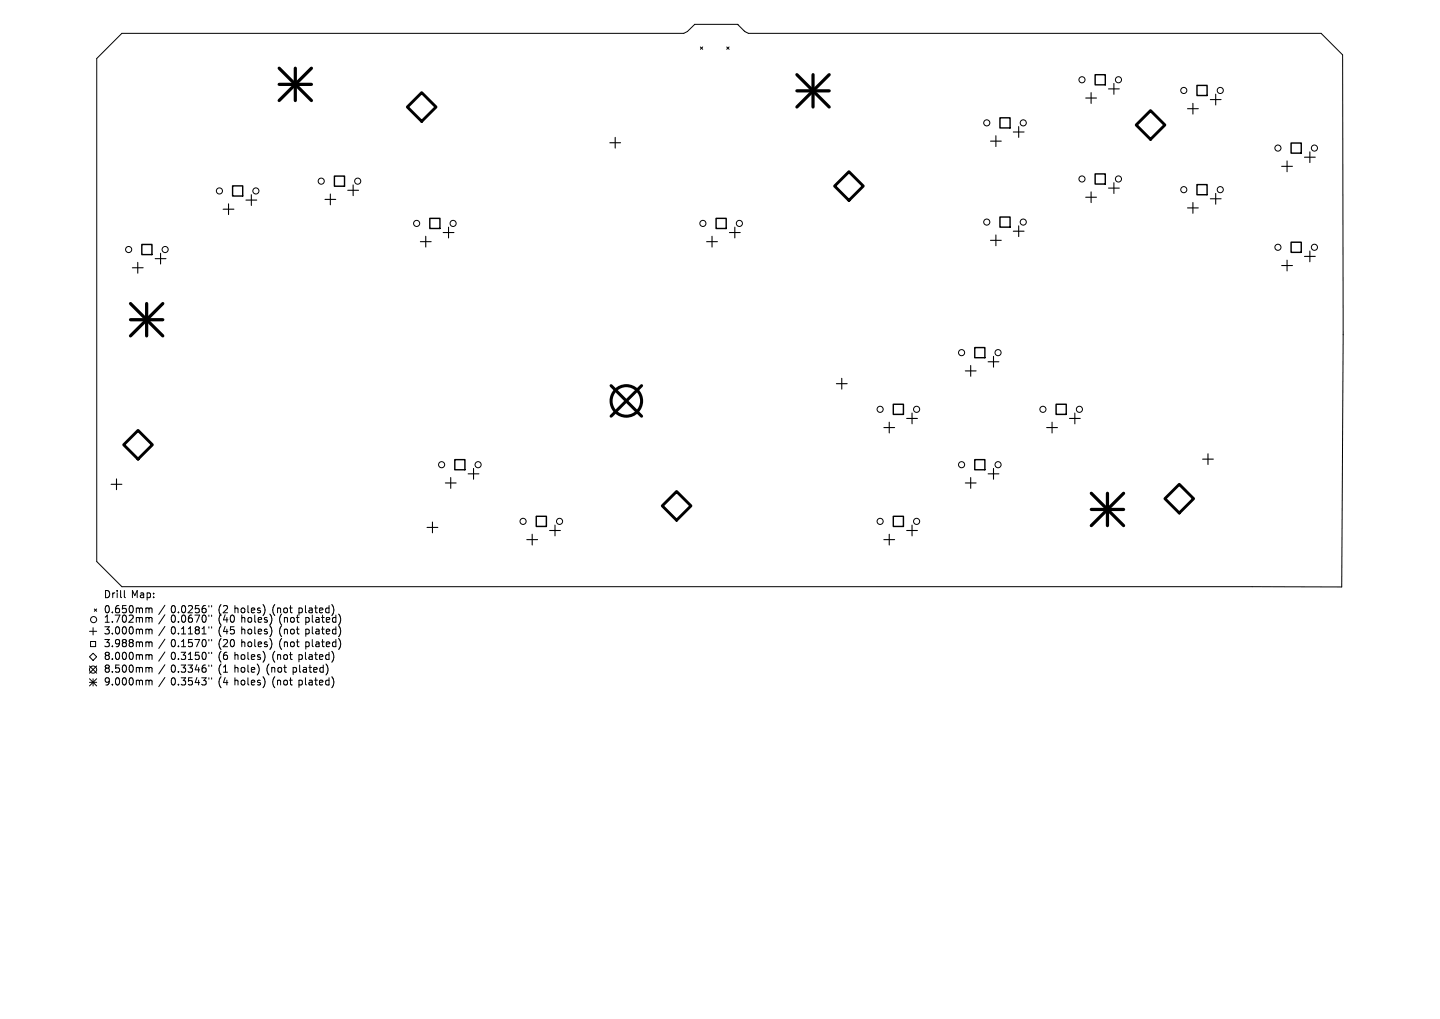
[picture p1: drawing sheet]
<svg xmlns="http://www.w3.org/2000/svg" width="297mm" height="210mm" viewBox="0 0 297 210" stroke-linecap="round" stroke-linejoin="round" font-family="sans-serif">
<defs><g id="words">
<g font-size="2.1">
<text x="21.4" y="123.6">Drill</text>
<text x="27" y="123.6">Map:</text>
<text x="21.4" y="126.7">0.650mm</text>
<text x="21.4" y="128.6">1.702mm</text>
<text x="21.4" y="131">3.000mm</text>
<text x="35.2" y="126.7">0.0256&quot;</text>
<text x="35.2" y="128.6">0.0670&quot;</text>
<text x="35.2" y="131">0.1181&quot;</text>
<text x="45" y="126.7">(2</text>
<text x="45" y="128.6">(40</text>
<text x="45" y="131">(45</text>
<text x="48.4" y="126.7">holes)</text>
<text x="49.8" y="128.6">holes)</text>
<text x="49.8" y="131">holes)</text>
<text x="56.3" y="126.7">(not</text>
<text x="57.7" y="128.6">(not</text>
<text x="57.7" y="131">(not</text>
<text x="61.8" y="126.7">plated)</text>
<text x="63.2" y="128.6">plated)</text>
<text x="63.2" y="131">plated)</text>
<text x="21.4" y="133.7">3.988mm</text>
<text x="21.4" y="136.3">8.000mm</text>
<text x="35.2" y="133.7">0.1570&quot;</text>
<text x="35.2" y="136.3">0.3150&quot;</text>
<text x="45" y="133.7">(20</text>
<text x="45" y="136.3">(6</text>
<text x="48.4" y="136.3">holes)</text>
<text x="49.8" y="133.7">holes)</text>
<text x="56.3" y="136.3">(not</text>
<text x="57.7" y="133.7">(not</text>
<text x="61.8" y="136.3">plated)</text>
<text x="63.2" y="133.7">plated)</text>
<text x="21.4" y="138.9">8.500mm</text>
<text x="21.4" y="141.5">9.000mm</text>
<text x="35.2" y="138.9">0.3346&quot;</text>
<text x="35.2" y="141.5">0.3543&quot;</text>
<text x="45" y="138.9">(1</text>
<text x="45" y="141.5">(4</text>
<text x="48.4" y="138.9">hole)</text>
<text x="48.4" y="141.5">holes)</text>
<text x="55.1" y="138.9">(not</text>
<text x="56.3" y="141.5">(not</text>
<text x="60.6" y="138.9">plated)</text>
<text x="61.8" y="141.5">plated)</text>
</g>
</g></defs>
<g fill="none" stroke="#000" stroke-width=".21">
<path d="M20 12.1l5.1-5.2h115.9l.8-.4 1.5-1.5h8.8l1.5 1.5 .8 .4h118.1l4.4 4.4 .1 57.7-.3 52-251.6-.1-5.1-5.2zM144.5 9.7l.4 .5M144.9 9.7l-.4 .5M149.9 9.7l.5 .5M150.4 9.7l-.5 .5M18.5 130.1h1.4M18.5 137.3l1.4 1.4M18.5 139.9l1.4 1.5M18.7 132.2h1v1.1h-1zM19.2 134.6l.7 .8-.7 .7-.7-.7zM19.2 129.4v1.4M19.2 139.9v1.5"/>
<path d="M19.5 125.5l.4 .5M19.9 125.5l-.4 .5M19.9 137.3l-1.4 1.4M19.9 139.9l-1.4 1.5M25.6 121.7v1.3l.3 .2M30.5 125.3l.2 .2M30.5 127.3l.2 .2M30.5 129.7l.2 .2M30.5 132.3l.2 .2M30.5 134.9l.2 .2M30.5 137.6l.2 .2M30.7 125.5v.8"/>
<path d="M30.7 127.5v.7M30.7 129.9v.8M30.7 132.5v.8M30.7 135.1v.8M30.7 137.8v.7M30.7 125.5l.2-.2 .4 .1 .1 .9M30.7 127.5l.2-.2h.4l.1 .9M30.7 129.9l.2-.2h.4l.1 1M30.7 132.5l.2-.2 .4 .1 .1 .9M30.7 135.1l.2-.2 .4 .1 .1 .9M30.7 137.8l.2-.2h.4l.1 .9M34 124.7l-1.3 1.9"/>
<path d="M34 126.7l-1.3 1.9M34 129.1l-1.3 1.9M34 131.7l-1.3 1.9M34 134.4l-1.3 1.9M34 137l-1.3 1.9M34 139.6l-1.3 1.9M43.1 124.8v.3M43.1 126.8v.2M43.1 129.2v.3M43.1 131.8v.3M43.1 134.4v.3M43.1 137.1v.2"/>
<path d="M43.1 139.7v.3M43.6 124.8v.3M43.6 126.8v.2M43.6 129.2v.3M43.6 131.8v.3M43.6 134.4v.3M43.6 137.1v.2M43.6 139.7v.3M54.6 125.2v1M54.6 134.9v.9M56 132.2v1M56 129.6v1"/>
<path d="M56.1 127.5l-.1 .7M67.5 137.3l.2 .8-.4 .9M68.5 124.7l.4 .9-.2 .8M68.5 139.5a1.74 1.74 0 0 1 0 2.2M68.7 134.6l.2 .9-.4 .9M69.9 131.7a1.74 1.74 0 0 1 0 2.1M69.9 126.6a1.74 1.74 0 0 1 0 2.1M69.9 129a1.74 1.74 0 0 1 0 2.1M18.5 140.6h1.4M30.5 140.2l.2 .2M30.7 140.4v.8M30.7 140.4l.2-.2 .4 .1 .1 .9"/>
<path d="M54.6 140.1v1"/>
<circle cx="223.2" cy="16.4" r=".63"/>
<circle cx="230.7" cy="16.4" r=".63"/>
<circle cx="244.2" cy="18.6" r=".63"/>
<circle cx="251.7" cy="18.6" r=".63"/>
<circle cx="45.3" cy="39.4" r=".63"/>
<circle cx="52.8" cy="39.4" r=".63"/>
<circle cx="66.3" cy="37.3" r=".63"/>
<circle cx="73.8" cy="37.3" r=".63"/>
<circle cx="203.5" cy="25.3" r=".63"/>
<circle cx="211" cy="25.3" r=".63"/>
<circle cx="223.2" cy="36.9" r=".63"/>
<circle cx="230.7" cy="36.9" r=".63"/>
<circle cx="244.2" cy="39.1" r=".63"/>
<circle cx="251.7" cy="39.1" r=".63"/>
<circle cx="263.6" cy="30.5" r=".63"/>
<circle cx="271.1" cy="30.5" r=".63"/>
<circle cx="26.5" cy="51.4" r=".63"/>
<circle cx="34.1" cy="51.4" r=".63"/>
<circle cx="85.9" cy="46" r=".63"/>
<circle cx="93.5" cy="46" r=".63"/>
<circle cx="145" cy="46" r=".63"/>
<circle cx="152.5" cy="46" r=".63"/>
<circle cx="203.5" cy="45.8" r=".63"/>
<circle cx="211" cy="45.8" r=".63"/>
<circle cx="263.6" cy="51" r=".63"/>
<circle cx="271.1" cy="51" r=".63"/>
<circle cx="198.3" cy="72.7" r=".63"/>
<circle cx="205.9" cy="72.7" r=".63"/>
<circle cx="91.1" cy="95.8" r=".63"/>
<circle cx="98.6" cy="95.8" r=".63"/>
<circle cx="181.5" cy="84.4" r=".63"/>
<circle cx="189.1" cy="84.4" r=".63"/>
<circle cx="198.3" cy="95.8" r=".63"/>
<circle cx="205.9" cy="95.8" r=".63"/>
<circle cx="215.1" cy="84.4" r=".63"/>
<circle cx="222.6" cy="84.4" r=".63"/>
<circle cx="107.9" cy="107.5" r=".63"/>
<circle cx="115.4" cy="107.5" r=".63"/>
<circle cx="181.5" cy="107.5" r=".63"/>
<circle cx="189.1" cy="107.5" r=".63"/>
<circle cx="19.2" cy="138" r=".74"/>
<circle cx="19.3" cy="127.7" r=".63"/>
</g>
<g fill="none" stroke="#000" stroke-width=".22">
<path d="M225 19.1v2.2M228.6 18.3h2.3M229.7 17.2v2.2M250.7 19.4v2.2M68.1 40v2.2M71.7 39.2h2.2M72.8 38.1v2.2M125.8 29.4h2.2M126.9 28.3v2.2M204.3 29.1h2.2M205.4 28v2.2M209 27.2h2.2"/>
<path d="M210.1 26.1v2.2M223.9 20.2h2.3M225 39.5v2.3M228.6 38.8h2.3M229.7 37.7v2.2M244.9 22.4h2.2M246 21.3v2.2M249.6 20.5h2.3M250.7 39.9v2.2M264.3 34.3h2.3M265.5 33.2v2.2M269 32.4h2.3"/>
<path d="M270.2 31.3v2.2M27.3 55.2h2.2M28.4 54.1v2.2M32 53.3h2.2M33.1 52.2v2.2M46 43.1h2.2M47.1 42v2.2M50.7 41.2h2.2M51.8 40.1v2.2M67 41.1h2.2M86.7 49.8h2.2M87.8 48.7v2.2"/>
<path d="M91.4 47.9h2.2M92.5 46.8v2.2M145.7 49.8h2.3M146.9 48.7v2.2M150.4 47.9h2.3M151.6 46.8v2.2M204.3 49.5h2.2M205.4 48.4v2.2M209 47.6h2.2M210.1 46.5v2.3M223.9 40.6h2.3M244.9 42.9h2.2"/>
<path d="M246 41.7v2.3M249.6 41h2.3M264.3 54.7h2.3M265.5 53.6v2.2M269 52.8h2.3M270.2 51.7v2.3M172.5 79.1h2.2M173.6 78v2.2M199.1 76.4h2.2M200.2 75.3v2.3M203.8 74.6h2.2M204.9 73.4v2.3"/>
<path d="M22.9 99.8h2.2M24 98.7v2.2M91.9 99.5h2.2M93 98.4v2.2M96.6 97.7h2.2M97.7 96.5v2.3M182.3 88.1h2.2M183.4 87v2.2M187 86.2h2.2M188.1 85.1v2.2M199.1 99.5h2.2M200.2 98.4v2.2"/>
<path d="M203.8 97.7h2.2M204.9 96.5v2.3M215.9 88.1h2.2M217 87v2.2M220.6 86.2h2.2M221.7 85.1v2.2M248 94.6h2.3M249.1 93.5v2.2M88.1 108.7h2.2M89.2 107.6v2.2M108.7 111.2h2.2M109.8 110.1v2.2"/>
<path d="M113.4 109.3h2.2M114.5 108.2v2.2M182.3 111.2h2.2M183.4 110.1v2.2M187 109.3h2.2M188.1 108.2v2.2"/>
</g>
<g fill="none" stroke="#000" stroke-width=".3">
<path d="M225.9 15.4h2.1v2.1h-2.1zM246.9 17.6h2.1v2.1h-2.1zM48 38.3h2.1v2.1h-2.1zM69 36.3h2.1v2.1h-2.1zM206.2 24.3h2.1v2.1h-2.1zM225.9 35.8h2.1v2.1h-2.1zM246.9 38h2.1v2.1h-2.1zM266.3 29.5h2.1v2.1h-2.1zM29.3 50.4h2v2.1h-2zM88.6 45h2.1v2.1h-2.1zM147.7 45h2.1v2.1h-2.1zM206.2 44.7h2.1v2.1h-2.1z"/>
<path d="M266.3 49.9h2.1v2.1h-2.1zM201 71.6h2.1v2.1h-2.1zM93.8 94.7h2.1v2.1h-2.1zM184.2 83.3h2.1v2.1h-2.1zM201 94.7h2.1v2.1h-2.1zM217.8 83.3h2.1v2.1h-2.1zM110.6 106.4h2.1v2.1h-2.1zM184.2 106.4h2.1v2.1h-2.1z"/>
</g>
<path d="M84 22.1l3-3 2.9 3-2.9 2.9zM175.1 35.4l3 2.9-3 3-3-3zM237.3 22.8l3 3-3 2.9-3-2.9zM25.5 91.7l3-3 2.9 3-2.9 2.9zM243.2 99.8l3 3-3 2.9-2.9-2.9zM136.6 104.3l3-3 2.9 3-2.9 2.9z" fill="none" stroke="#000" stroke-width=".59"/>
<g fill="none" stroke="#000" stroke-width=".63">
<path d="M126 79.5l6.3 6.3M132.3 79.5l-6.3 6.3"/>
<circle cx="129.2" cy="82.6" r="3.1"/>
</g>
<g fill="none" stroke="#000" stroke-width=".67">
<path d="M57.6 14.1l6.6 6.6M57.6 17.4h6.6M60.9 14.1v6.6M64.2 14.1l-6.6 6.6M164.4 15.4l6.6 6.7M164.4 18.7h6.6M167.7 15.4v6.7M171 15.4l-6.6 6.7M26.9 62.6l6.7 6.6M26.9 65.9h6.7M30.2 62.6v6.6M33.6 62.6l-6.7 6.6"/>
<path d="M225.1 101.7l6.6 6.6M225.1 105h6.6M228.4 101.7v6.6M231.7 101.7l-6.6 6.6"/>
</g>
<use href="#words"/>
</svg>
